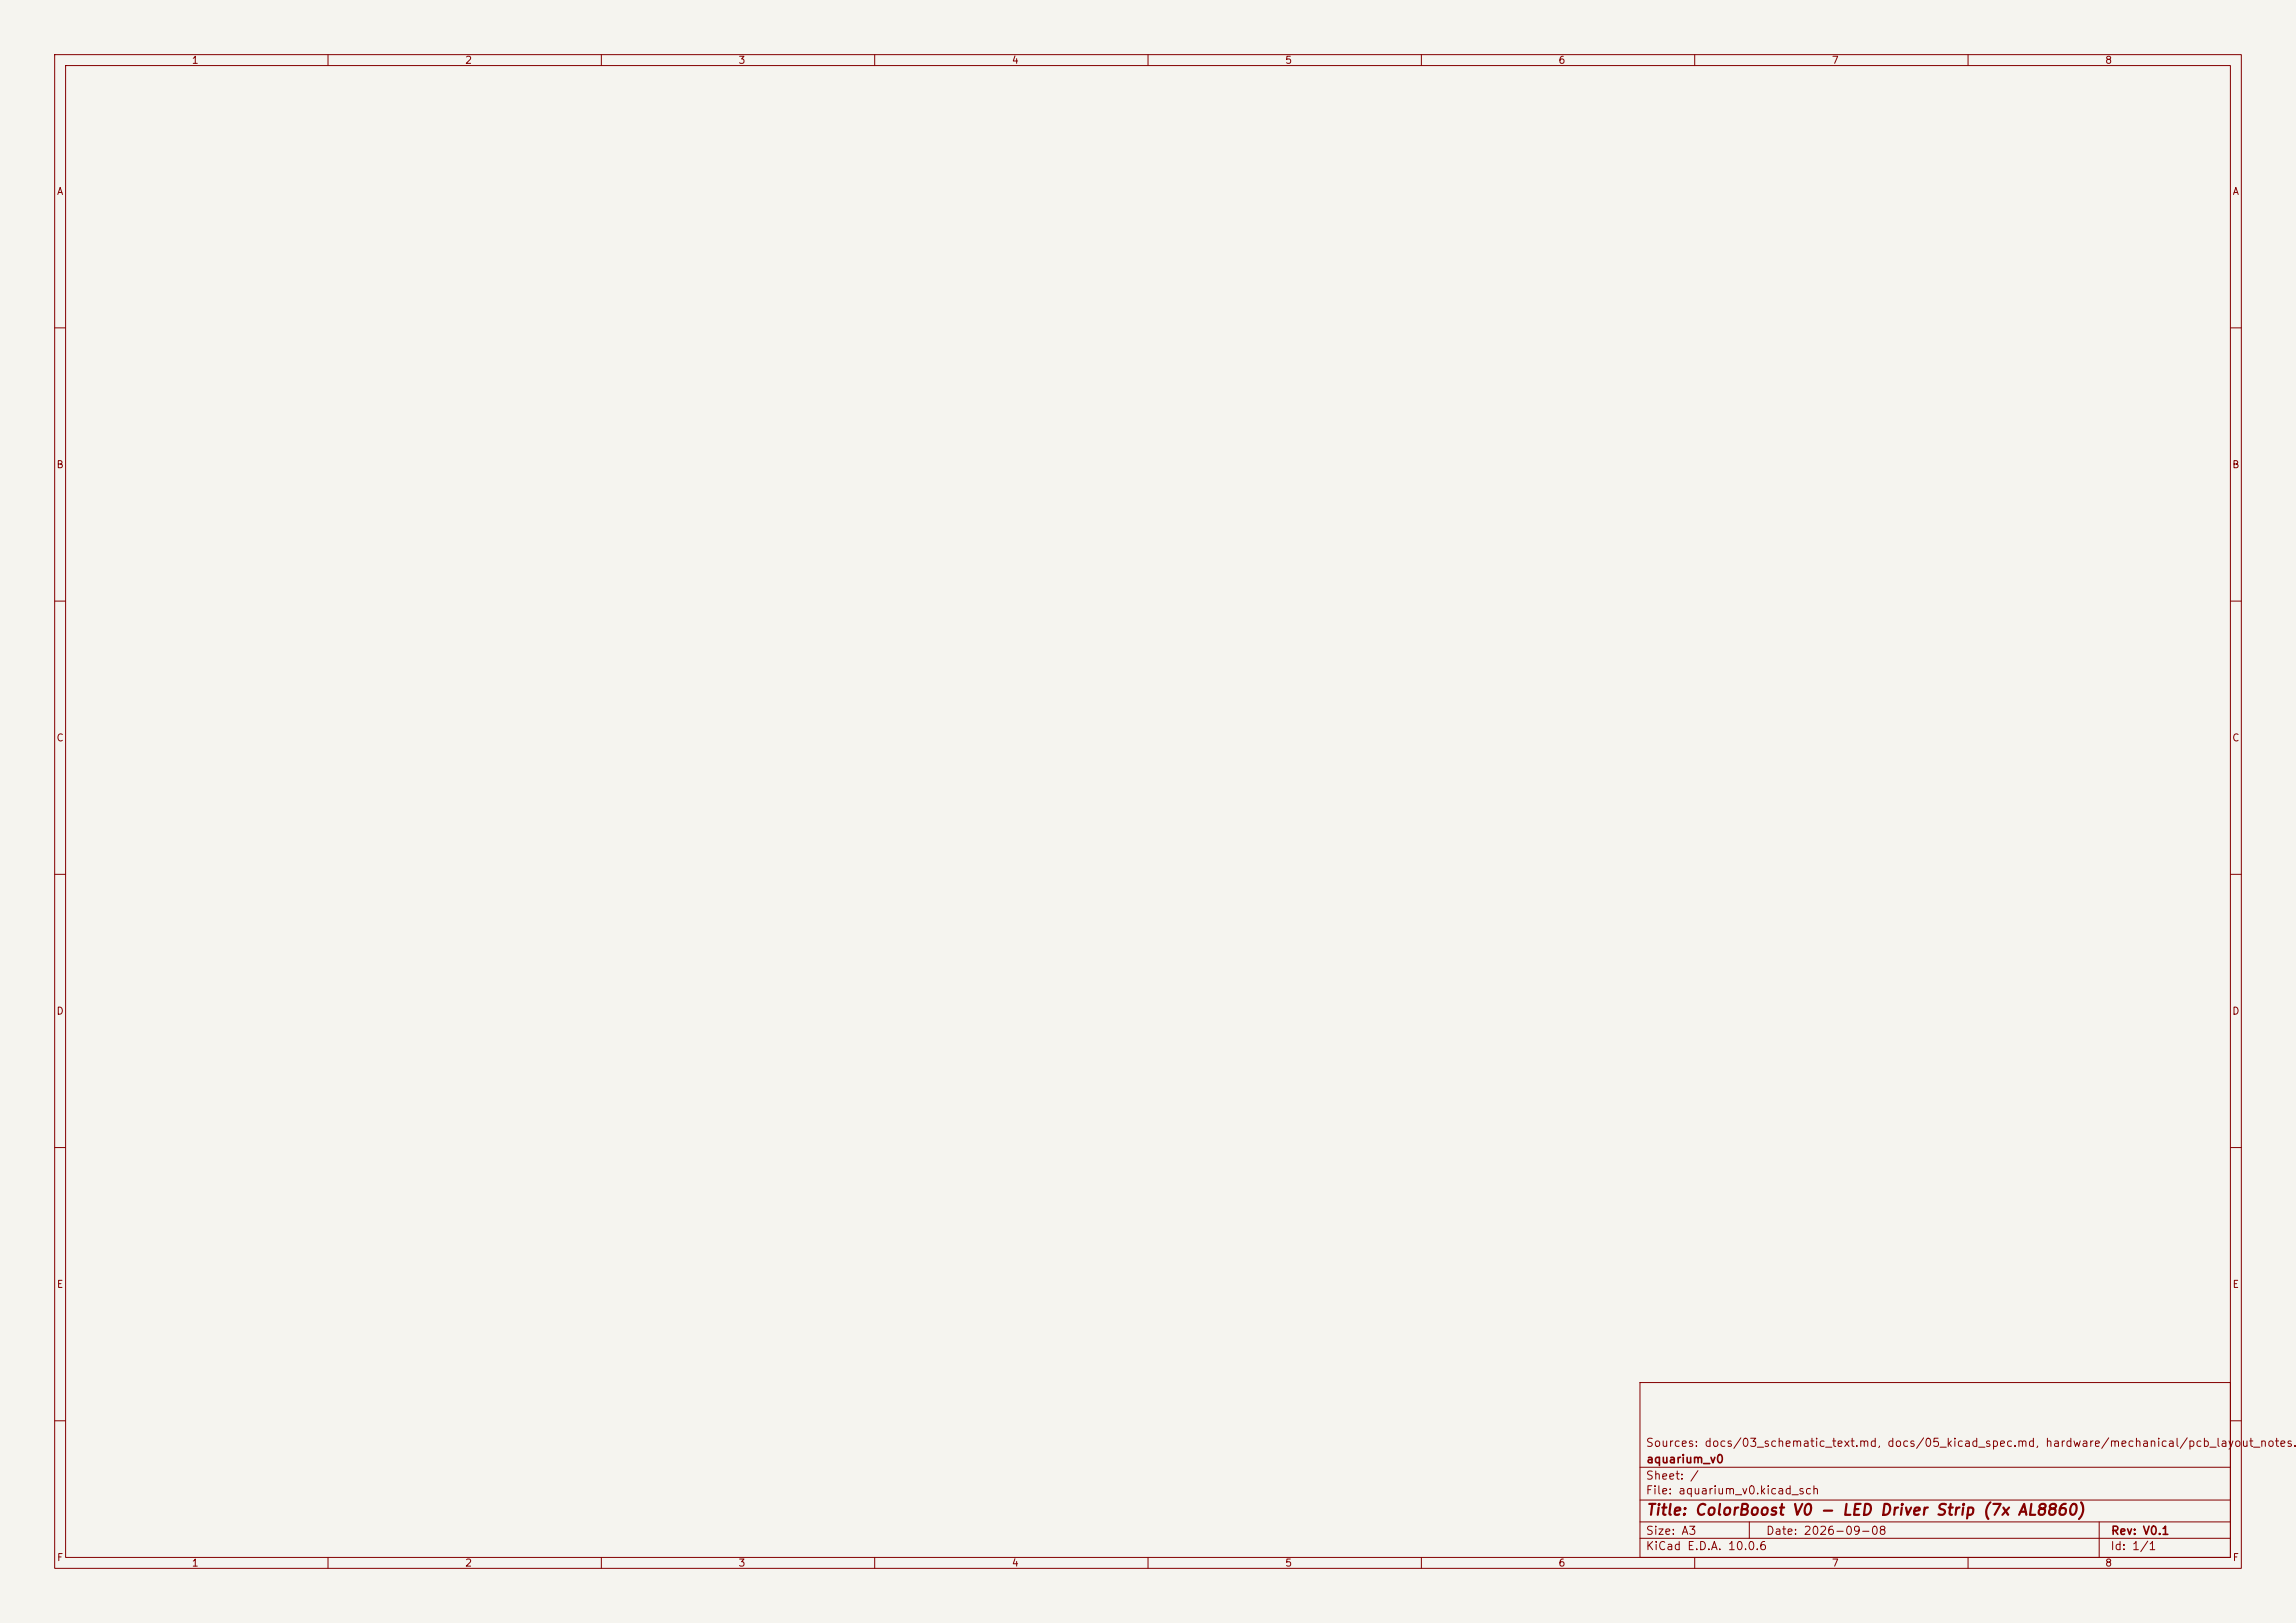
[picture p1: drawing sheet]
<svg xmlns="http://www.w3.org/2000/svg" width="420mm" height="297mm" viewBox="0 0 420 297" stroke-linecap="round" stroke-linejoin="round" font-family="sans-serif">
<defs><g id="words">
<text font-size="2" fill="#840000" x="301" y="277.8">Title: ColorBoost V0 - LED Driver Strip (7x AL8860)</text>
<g font-size="1.5" fill="#840000">
<text x="300.9" y="265.1">Sources: docs/03_schematic_text.md, docs/05_kicad_spec.md, hardware/mechanical/pcb_layout_notes.m</text>
<text x="301" y="268.1">aquarium_v0</text>
<text x="300.9" y="273.8">File: aquarium_v0.kicad_sch</text>
<text x="300.9" y="271.1">Sheet: /</text>
<text x="300.9" y="281.2">Size: A3</text>
<text x="322.9" y="281.2">Date: 2026-09-08</text>
<text x="386" y="281.2">Rev: V0.1</text>
<text x="300.9" y="284">KiCad E.D.A. 10.0.6</text>
<text x="385.9" y="284">Id: 1/1</text>
</g>
<g font-size="1.3" fill="#840000">
<text x="35" y="12">1</text>
<text x="85" y="12">2</text>
<text x="135" y="12">3</text>
<text x="185" y="12">4</text>
<text x="235" y="12">5</text>
<text x="285" y="12">6</text>
<text x="335" y="12">7</text>
<text x="385" y="12">8</text>
<text x="10.3" y="36">A</text>
<text x="408.3" y="36">A</text>
<text x="10.2" y="86">B</text>
<text x="408.2" y="86">B</text>
<text x="10.2" y="136">C</text>
<text x="408.2" y="136">C</text>
<text x="10.2" y="186">D</text>
<text x="408.2" y="186">D</text>
<text x="10.3" y="236">E</text>
<text x="408.3" y="236">E</text>
<text x="10.3" y="286">F</text>
<text x="35" y="287">1</text>
<text x="85" y="287">2</text>
<text x="135" y="287">3</text>
<text x="185" y="287">4</text>
<text x="235" y="287">5</text>
<text x="285" y="287">6</text>
<text x="335" y="287">7</text>
<text x="385" y="287">8</text>
<text x="408.3" y="286">F</text>
</g>
</g></defs>
<path d="M0 0h420v297h-420z" fill="#f5f4ef" stroke="#f5f4ef" stroke-width=".18"/>
<g fill="none" stroke="#840000" stroke-width=".18">
<path d="M10 10h400v277h-400zM12 12h396v273h-396zM60 10v2M110 10v2M160 10v2M210 10v2M260 10v2M310 10v2M360 10v2M10 60h2M408 60h2M10 110h2"/>
<path d="M408 110h2M10 160h2M408 160h2M10 210h2M408 210h2M300 253h108v32h-108zM10 260h2M300 278.5h108M300 274.5h108M300 268.5h108M320 278.5v3M384 278.5v6.5"/>
<path d="M408 260h2M60 285v2M110 285v2M160 285v2M210 285v2M260 285v2M300 281.5h108M310 285v2M360 285v2"/>
</g>
<use href="#words"/>
</svg>
